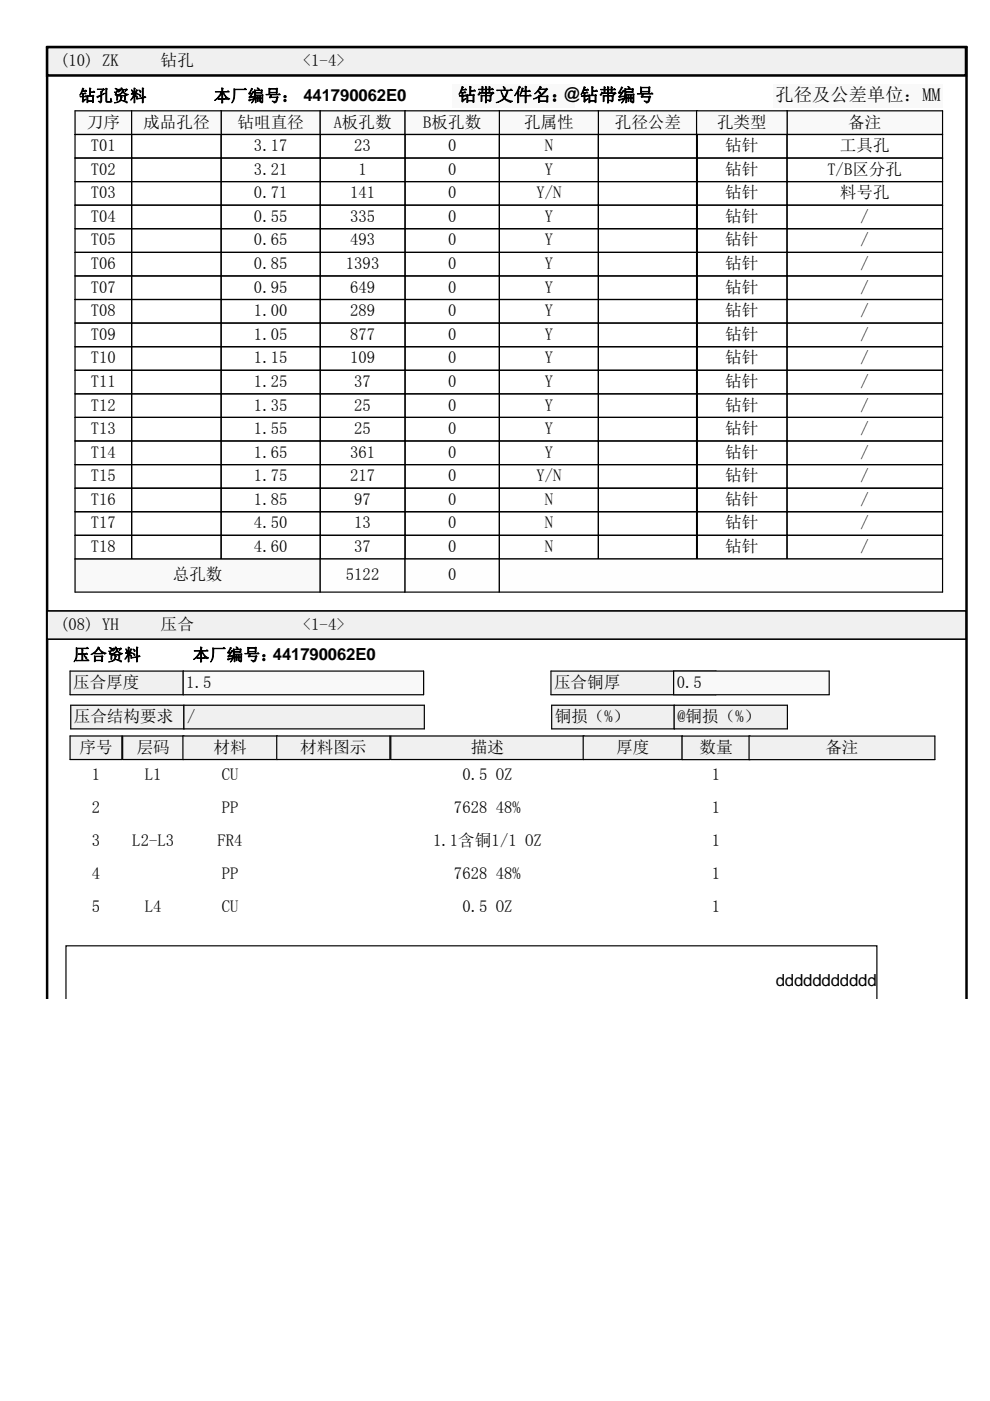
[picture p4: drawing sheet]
<svg xmlns="http://www.w3.org/2000/svg" width="210mm" height="297mm" viewBox="0 0 210 297" stroke-linecap="round" stroke-linejoin="round" font-family="sans-serif">
<defs><g id="words">
<g font-size="3.9">
<text x="97.2" y="21.4">钻带文件名：@</text>
<text x="123.1" y="21.5">钻带编号</text>
<text x="164.5" y="21.4">孔径及公差单位：MM</text>
</g>
<g font-size="3.5">
<text x="12.8" y="14">(10) ZK</text>
<text x="34.1" y="14">钻孔</text>
<text x="64.2" y="14">&lt;1-4&gt;</text>
<text x="16.8" y="21.5">钻孔资料</text>
<text x="45.4" y="21.5">本厂编号： 441790062E0</text>
<text x="18.4" y="27.1">刀序</text>
<text x="30.4" y="27.1">成品孔径</text>
<text x="50.4" y="27.1">钻咀直径</text>
<text x="70.8" y="27.1">A板孔数</text>
<text x="89.8" y="27.1">B板孔数</text>
<text x="111.1" y="27.1">孔属性</text>
<text x="130.4" y="27.1">孔径公差</text>
<text x="152.1" y="27.1">孔类型</text>
<text x="179.9" y="27.1">备注</text>
<text x="19.3" y="32">T01</text>
<text x="53.9" y="32">3.17</text>
<text x="75.1" y="32">23</text>
<text x="95" y="32">0</text>
<text x="115.5" y="32">N</text>
<text x="153.8" y="32">钻针</text>
<text x="178.2" y="32">工具孔</text>
<text x="19.3" y="37">T02</text>
<text x="53.9" y="37">3.21</text>
<text x="76" y="37">1</text>
<text x="95" y="37">0</text>
<text x="115.5" y="37">Y</text>
<text x="153.8" y="37">钻针</text>
<text x="175.5" y="37">T/B区分孔</text>
<text x="19.3" y="42">T03</text>
<text x="19.3" y="47">T04</text>
<text x="53.9" y="42">0.71</text>
<text x="53.9" y="47">0.55</text>
<text x="74.3" y="42">141</text>
<text x="74.3" y="47">335</text>
<text x="95" y="42">0</text>
<text x="95" y="47">0</text>
<text x="113.8" y="42">Y/N</text>
<text x="115.5" y="47">Y</text>
<text x="153.8" y="42">钻针</text>
<text x="153.8" y="47">钻针</text>
<text x="178.2" y="42">料号孔</text>
<text x="182.5" y="47">/</text>
<text x="19.3" y="52">T05</text>
<text x="53.9" y="52">0.65</text>
<text x="74.3" y="52">493</text>
<text x="95" y="52">0</text>
<text x="115.5" y="52">Y</text>
<text x="153.8" y="52">钻针</text>
<text x="182.5" y="52">/</text>
<text x="19.3" y="57">T06</text>
<text x="53.9" y="57">0.85</text>
<text x="73.4" y="57">1393</text>
<text x="95" y="57">0</text>
<text x="115.5" y="57">Y</text>
<text x="153.8" y="57">钻针</text>
<text x="182.5" y="57">/</text>
<text x="19.3" y="62">T07</text>
<text x="53.9" y="62">0.95</text>
<text x="74.3" y="62">649</text>
<text x="95" y="62">0</text>
<text x="115.5" y="62">Y</text>
<text x="153.8" y="62">钻针</text>
<text x="182.5" y="62">/</text>
<text x="19.3" y="67">T08</text>
<text x="53.9" y="67">1.00</text>
<text x="74.3" y="67">289</text>
<text x="95" y="67">0</text>
<text x="115.5" y="67">Y</text>
<text x="153.8" y="67">钻针</text>
<text x="182.5" y="67">/</text>
<text x="19.3" y="72.1">T09</text>
<text x="19.3" y="77">T10</text>
<text x="53.9" y="72.1">1.05</text>
<text x="53.9" y="77">1.15</text>
<text x="74.3" y="72.1">877</text>
<text x="74.3" y="77">109</text>
<text x="95" y="72.1">0</text>
<text x="95" y="77">0</text>
<text x="115.5" y="72.1">Y</text>
<text x="115.5" y="77">Y</text>
<text x="153.8" y="72.1">钻针</text>
<text x="153.8" y="77">钻针</text>
<text x="182.5" y="72.1">/</text>
<text x="182.5" y="77">/</text>
<text x="19.3" y="82">T11</text>
<text x="53.9" y="82">1.25</text>
<text x="75.1" y="82">37</text>
<text x="95" y="82">0</text>
<text x="115.5" y="82">Y</text>
<text x="153.8" y="82">钻针</text>
<text x="182.5" y="82">/</text>
<text x="19.3" y="87">T12</text>
<text x="53.9" y="87">1.35</text>
<text x="75.1" y="87">25</text>
<text x="95" y="87">0</text>
<text x="115.5" y="87">Y</text>
<text x="153.8" y="87">钻针</text>
<text x="182.5" y="87">/</text>
<text x="19.3" y="92">T13</text>
<text x="53.9" y="92">1.55</text>
<text x="75.1" y="92">25</text>
<text x="95" y="92">0</text>
<text x="115.5" y="92">Y</text>
<text x="153.8" y="92">钻针</text>
<text x="182.5" y="92">/</text>
<text x="19.3" y="97">T14</text>
<text x="53.9" y="97">1.65</text>
<text x="74.3" y="97">361</text>
<text x="95" y="97">0</text>
<text x="115.5" y="97">Y</text>
<text x="153.8" y="97">钻针</text>
<text x="182.5" y="97">/</text>
<text x="19.3" y="102">T15</text>
<text x="19.3" y="107">T16</text>
<text x="53.9" y="102">1.75</text>
<text x="53.9" y="107">1.85</text>
<text x="74.3" y="102">217</text>
<text x="75.1" y="107">97</text>
<text x="95" y="102">0</text>
<text x="95" y="107">0</text>
<text x="113.8" y="102">Y/N</text>
<text x="115.5" y="107">N</text>
<text x="153.8" y="102">钻针</text>
<text x="153.8" y="107">钻针</text>
<text x="182.5" y="102">/</text>
<text x="182.5" y="107">/</text>
<text x="19.3" y="112">T17</text>
<text x="53.9" y="112">4.50</text>
<text x="75.1" y="112">13</text>
<text x="95" y="112">0</text>
<text x="115.5" y="112">N</text>
<text x="153.8" y="112">钻针</text>
<text x="182.5" y="112">/</text>
<text x="19.3" y="117.1">T18</text>
<text x="53.9" y="117.1">4.60</text>
<text x="75.1" y="117.1">37</text>
<text x="95" y="117.1">0</text>
<text x="115.5" y="117.1">N</text>
<text x="153.8" y="117.1">钻针</text>
<text x="182.5" y="117.1">/</text>
<text x="36.7" y="123.1">总孔数</text>
<text x="73.4" y="123.1">5122</text>
<text x="95" y="123.1">0</text>
<text x="12.8" y="133.6">(08) YH</text>
<text x="34.1" y="133.6">压合</text>
<text x="64.2" y="133.6">&lt;1-4&gt;</text>
<text x="15.5" y="140">压合资料</text>
<text x="40.9" y="140">本厂编号：441790062E0</text>
<text x="15.5" y="145.8">压合厚度</text>
<text x="39.5" y="145.8">1.5</text>
<text x="117.5" y="145.8">压合铜厚</text>
<text x="143.5" y="145.8">0.5</text>
<text x="15.7" y="153.1">压合结构要求</text>
<text x="39.7" y="153.1">/</text>
<text x="117.7" y="153.1">铜损（%）</text>
<text x="143.7" y="153.1">@铜损（%）</text>
<text x="16.8" y="159.6">序号</text>
<text x="29" y="159.6">层码</text>
<text x="45.3" y="159.6">材料</text>
<text x="63.7" y="159.6">材料图示</text>
<text x="99.9" y="159.6">描述</text>
<text x="130.7" y="159.6">厚度</text>
<text x="148.4" y="159.6">数量</text>
<text x="175.1" y="159.6">备注</text>
<text x="19.5" y="165.3">1</text>
<text x="30.7" y="165.3">L1</text>
<text x="47" y="165.3">CU</text>
<text x="98.1" y="165.3">0.5 OZ</text>
<text x="151" y="165.3">1</text>
<text x="19.5" y="172.3">2</text>
<text x="47" y="172.3">PP</text>
<text x="96.3" y="172.3">7628 48%</text>
<text x="151" y="172.3">1</text>
<text x="19.5" y="179.3">3</text>
<text x="28.1" y="179.3">L2-L3</text>
<text x="46.1" y="179.3">FR4</text>
<text x="91.9" y="179.3">1.1含铜1/1 OZ</text>
<text x="151" y="179.3">1</text>
<text x="19.5" y="186.3">4</text>
<text x="47" y="186.3">PP</text>
<text x="96.3" y="186.3">7628 48%</text>
<text x="151" y="186.3">1</text>
<text x="19.5" y="193.3">5</text>
<text x="30.7" y="193.3">L4</text>
<text x="47" y="193.3">CU</text>
<text x="98.1" y="193.3">0.5 OZ</text>
<text x="151" y="193.3">1</text>
<text x="164.5" y="209">ddddddddddd</text>
</g>
</g></defs>
<path d="M10 211.7v-201.7h195v201.7" fill="none" stroke="#000" stroke-width=".53"/>
<path d="M10 10h194.9v6h-194.9z" fill="#f0f0f0"/>
<path d="M10 10h194.9v6h-194.9z" fill-rule="evenodd" fill="#f0f0f0" stroke="#000" stroke-width=".53"/>
<path d="M10 10h194.9v6h-194.9z" fill="none" stroke="#000" stroke-width=".25"/>
<g fill="#f9f9f9">
<path d="M164 17.8h36v5h-36z"/>
<path d="M96 17.8h26v5h-26z"/>
<path d="M15.9 23.5h12v5h-12z"/>
</g>
<path d="M15.9 23.5h12v5h-12z" fill="none" stroke="#000" stroke-width=".25"/>
<path d="M126.9 23.5h21v5h-21z" fill="#f9f9f9"/>
<path d="M126.9 23.5h21v5h-21z" fill="none" stroke="#000" stroke-width=".25"/>
<path d="M46.9 23.5h21v5h-21z" fill="#f9f9f9"/>
<path d="M46.9 23.5h21v5h-21z" fill="none" stroke="#000" stroke-width=".25"/>
<path d="M27.9 23.5h19v5h-19z" fill="#f9f9f9"/>
<path d="M27.9 23.5h19v5h-19z" fill="none" stroke="#000" stroke-width=".25"/>
<path d="M105.9 23.5h21v5h-21z" fill="#f9f9f9"/>
<path d="M105.9 23.5h21v5h-21z" fill="none" stroke="#000" stroke-width=".25"/>
<path d="M166.9 23.5h33v5h-33z" fill="#f9f9f9"/>
<path d="M166.9 23.5h33v5h-33z" fill="none" stroke="#000" stroke-width=".25"/>
<path d="M67.9 23.5h18v5h-18z" fill="#f9f9f9"/>
<path d="M67.9 23.5h18v5h-18z" fill="none" stroke="#000" stroke-width=".25"/>
<path d="M85.9 23.5h20v5h-20z" fill="#f9f9f9"/>
<path d="M85.9 23.5h20v5h-20z" fill="none" stroke="#000" stroke-width=".25"/>
<path d="M147.7 23.5h19.2v5h-19.2z" fill="#f9f9f9"/>
<g fill="none" stroke="#000" stroke-width=".25">
<path d="M15.9 28.5h184v90h-184zM15.9 33.5h184M15.9 38.5h184M27.9 28.5v90M46.9 28.5v90M67.9 28.5v90M85.9 28.5v90M105.9 28.5v90M126.9 28.5v90M147.9 28.5v90M15.9 43.5h184M15.9 48.5h184"/>
<path d="M15.9 53.5h184M15.9 58.5h184M15.9 63.5h184M15.9 68.5h184M15.9 73.5h184M15.9 78.5h184M15.9 83.5h184M15.9 88.5h184M15.9 93.5h184M15.9 98.5h184M15.9 103.5h184M15.9 108.5h184"/>
<path d="M15.9 113.5h184M147.7 118.5v-95h19.2v95"/>
</g>
<path d="M15.9 118.5h52v7h-52z" fill="#f9f9f9"/>
<path d="M15.9 118.5h52v7h-52z" fill="none" stroke="#000" stroke-width=".25"/>
<path d="M67.9 118.5h18v7h-18z" fill="#fdffff"/>
<path d="M67.9 118.5h18v7h-18z" fill="none" stroke="#000" stroke-width=".25"/>
<path d="M85.9 118.5h20v7h-20z" fill="#fdffff"/>
<path d="M85.9 118.5h20v7h-20z" fill="none" stroke="#000" stroke-width=".25"/>
<path d="M105.9 118.5h94v7h-94z" fill="#fdffff"/>
<path d="M105.9 118.5h94v7h-94z" fill="none" stroke="#000" stroke-width=".25"/>
<path d="M10 129.5h194.9v6h-194.9z" fill="#f0f0f0"/>
<path d="M10 129.5h194.9v6h-194.9z" fill-rule="evenodd" fill="#f0f0f0" stroke="#000" stroke-width=".25"/>
<path d="M10 129.5h194.9v6h-194.9z" fill="none" stroke="#000" stroke-width=".25"/>
<path d="M14.9 142.3h24v5h-24z" fill="#f0f0f0"/>
<path d="M14.9 142.3h24v5h-24z" fill="none" stroke="#000" stroke-width=".25"/>
<path d="M38.9 142.3h51v5h-51z" fill="#f9f9f9"/>
<path d="M38.9 142.3h51v5h-51z" fill="none" stroke="#000" stroke-width=".25"/>
<path d="M116.9 142.3h34.9v5h-34.9z" fill="#f0f0f0"/>
<path d="M116.9 142.3h34.9v5h-34.9z" fill="none" stroke="#000" stroke-width=".25"/>
<path d="M142.9 142.3h33v5h-33z" fill="#f9f9f9"/>
<path d="M142.9 142.3h33v5h-33z" fill="none" stroke="#000" stroke-width=".25"/>
<path d="M15 149.5h24v5h-24z" fill="#f0f0f0"/>
<path d="M15 149.5h24v5h-24z" fill="none" stroke="#000" stroke-width=".25"/>
<path d="M117 149.5h26v5h-26z" fill="#f0f0f0"/>
<path d="M117 149.5h26v5h-26z" fill="none" stroke="#000" stroke-width=".25"/>
<path d="M39 149.5h51v5h-51z" fill="#f0f0f0"/>
<path d="M39 149.5h51v5h-51z" fill="none" stroke="#000" stroke-width=".25"/>
<path d="M143 149.5h24v5h-24z" fill="#f0f0f0"/>
<path d="M143 149.5h24v5h-24z" fill="none" stroke="#000" stroke-width=".25"/>
<path d="M14.9 156h10.9v5h-10.9z" fill="#f0f0f0"/>
<path d="M14.9 156h10.9v5h-10.9z" fill="none" stroke="#000" stroke-width=".25"/>
<path d="M26 156h13v5h-13z" fill="#f0f0f0"/>
<path d="M26 156h13v5h-13z" fill="none" stroke="#000" stroke-width=".25"/>
<path d="M38.8 156h20v5h-20z" fill="#f0f0f0"/>
<path d="M38.8 156h20v5h-20z" fill="none" stroke="#000" stroke-width=".25"/>
<path d="M82.9 156h41v5h-41z" fill="#f0f0f0"/>
<path d="M82.9 156h41v5h-41z" fill="none" stroke="#000" stroke-width=".25"/>
<path d="M123.7 156h21v5h-21z" fill="#f0f0f0"/>
<path d="M123.7 156h21v5h-21z" fill="none" stroke="#000" stroke-width=".25"/>
<path d="M58.7 156h24v5h-24z" fill="#f0f0f0"/>
<path d="M58.7 156h24v5h-24z" fill="none" stroke="#000" stroke-width=".25"/>
<path d="M144.7 156.1h14.4v5h-14.4z" fill="#f0f0f0"/>
<path d="M144.7 156.1h14.4v5h-14.4z" fill="none" stroke="#000" stroke-width=".25"/>
<path d="M158.9 156.1h39.4v5h-39.4z" fill="#f0f0f0"/>
<path d="M158.9 156.1h39.4v5h-39.4z" fill="none" stroke="#000" stroke-width=".25"/>
<g fill="#fff">
<path d="M58.6 162.6h24v5h-24z"/>
<path d="M58.6 169.6h24v5h-24z"/>
<path d="M58.6 176.6h24v5h-24z"/>
<path d="M58.6 183.6h24v5h-24z"/>
<path d="M58.6 190.6h24v5h-24z"/>
</g>
<path d="M14 211.7v-11.2h172v11.2" fill="none" stroke="#000" stroke-width=".25"/>
<g fill="#fff">
<path d="M18 203.5h36v8.2h-36z"/>
<path d="M60 203.5h48v8.2h-48z"/>
<path d="M114 203.5h49v8.2h-49z"/>
</g>
<use href="#words"/>
</svg>
